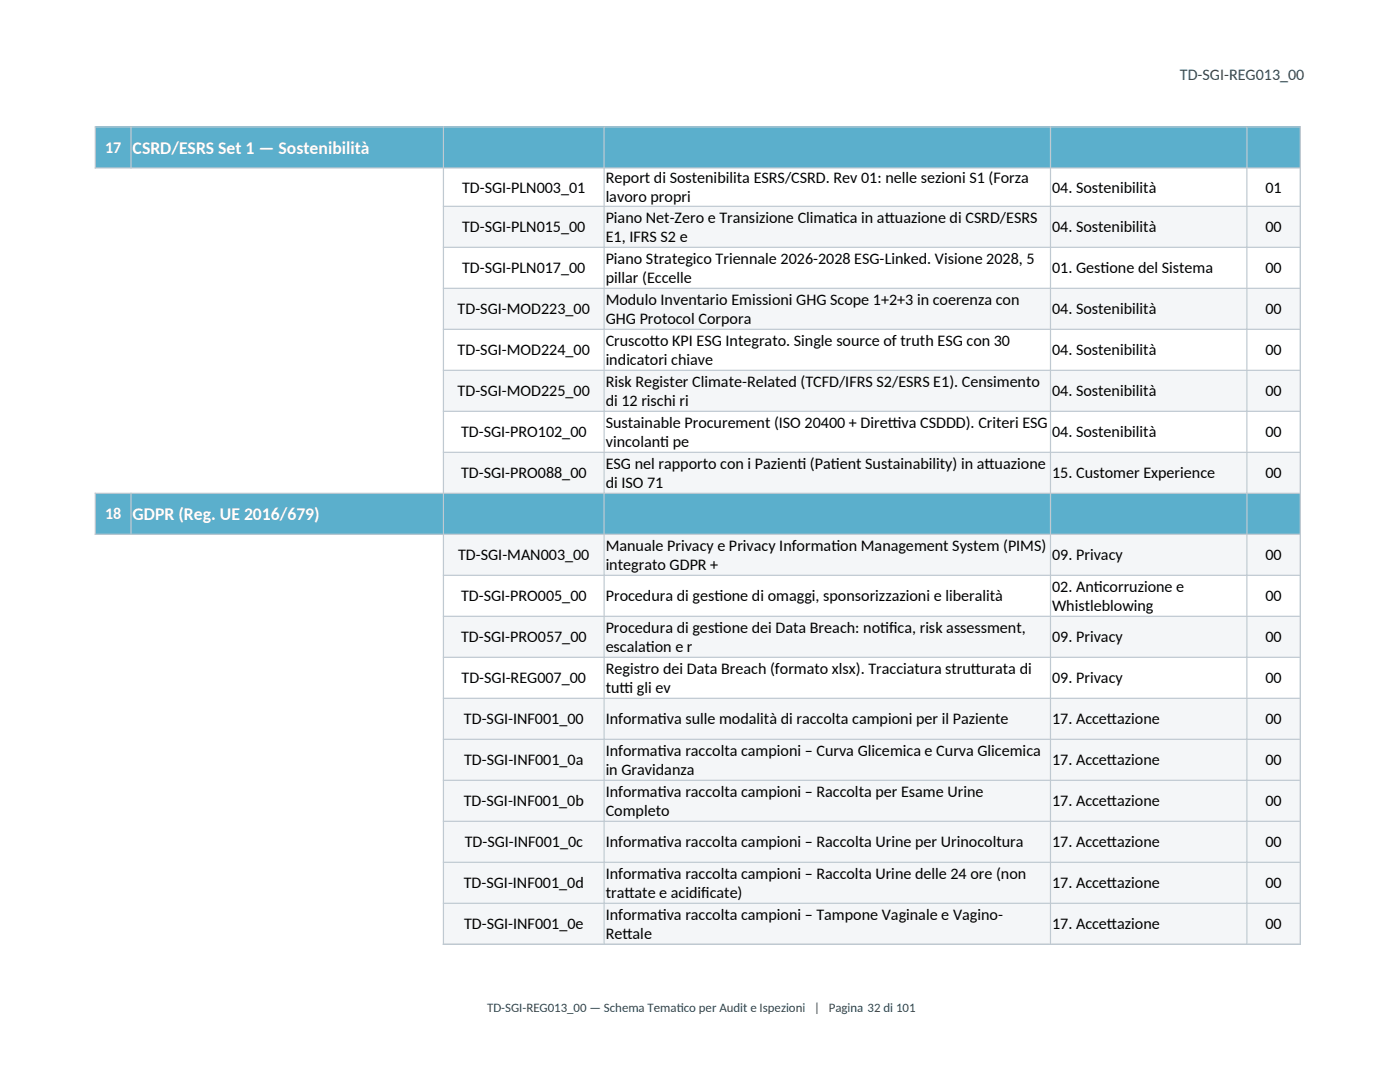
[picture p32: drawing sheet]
<svg xmlns="http://www.w3.org/2000/svg" width="279mm" height="216mm" viewBox="0 0 279 216" stroke-linecap="round" stroke-linejoin="round" font-family="sans-serif">
<defs><g id="words">
<g font-size="3.5" fill="#fff">
<text x="26.5" y="30.6">CSRD/ESRS Set 1 — Sostenibilità</text>
<text x="26.5" y="103.7">GDPR (Reg. UE 2016/679)</text>
</g>
<text font-size="3.2" fill="#1b505f" x="235.5" y="15.9">TD-SGI-REG013_00</text>
<g font-size="3.2" fill="#fff">
<text x="21" y="30.5">17</text>
<text x="21" y="103.6">18</text>
</g>
<g font-size="3.2">
<text x="92.2" y="38.5">TD-SGI-PLN003_01</text>
<text x="120.9" y="36.5">Report di Sostenibilita ESRS/CSRD. Rev 01: nelle sezioni S1 (Forza</text>
<text x="120.9" y="40.4">lavoro propri</text>
<text x="210" y="38.5">04. Sostenibilità</text>
<text x="252.6" y="38.5">01</text>
<text x="92.2" y="46.4">TD-SGI-PLN015_00</text>
<text x="120.9" y="44.4">Piano Net-Zero e Transizione Climat</text>
<text x="166.5" y="44.4">ica in at</text>
<text x="176.6" y="44.4">tuazione di CSRD/ESRS</text>
<text x="210" y="46.4">04. Sostenibilità</text>
<text x="252.6" y="46.4">00</text>
<text x="120.9" y="48.3">E1, IFRS S2 e</text>
<text x="120.9" y="52.6">Piano Strategico Triennale 2026-2028 ESG-Linked. Visione 2028, 5</text>
<text x="92.2" y="54.6">TD-SGI-PLN017_00</text>
<text x="120.9" y="56.5">pillar (Eccelle</text>
<text x="210" y="54.6">01. Gest</text>
<text x="219.6" y="54.6">ione del Sistema</text>
<text x="252.6" y="54.6">00</text>
<text x="91.3" y="62.7">TD-SGI-MOD223_00</text>
<text x="120.9" y="60.8">Modulo Inventario Emissioni GHG Scope 1+2+3 in coerenza con</text>
<text x="120.9" y="64.7">GHG Protocol Corpora</text>
<text x="210" y="62.7">04. Sostenibilità</text>
<text x="252.6" y="62.7">00</text>
<text x="91.3" y="70.9">TD-SGI-MOD224_00</text>
<text x="120.9" y="69">Cruscot</text>
<text x="129.7" y="69">to KPI ESG Integrato. Single source of truth ESG con 30</text>
<text x="210" y="70.9">04. Sostenibilità</text>
<text x="252.6" y="70.9">00</text>
<text x="120.9" y="72.9">indicatori chiave</text>
<text x="120.9" y="77.1">Risk Register Climate-Related (TCFD/IFRS S2/ESRS E1). Censimento</text>
<text x="91.3" y="79.1">TD-SGI-MOD225_00</text>
<text x="120.9" y="81">di 12 rischi ri</text>
<text x="210" y="79.1">04. Sostenibilità</text>
<text x="252.6" y="79.1">00</text>
<text x="92" y="87.3">TD-SGI-PRO102_00</text>
<text x="120.9" y="85.3">Sustainable Procurement (ISO 20400 + Diret</text>
<text x="120.9" y="89.2">vincolant</text>
<text x="131.8" y="89.2">i pe</text>
<text x="177.2" y="85.3">t</text>
<text x="177.2" y="85.3">iva CSDDD). Criteri ESG</text>
<text x="210" y="87.3">04. Sostenibilità</text>
<text x="252.6" y="87.3">00</text>
<text x="92" y="95.5">TD-SGI-PRO088_00</text>
<text x="120.9" y="93.5">ESG nel rapporto con i Pazient</text>
<text x="159.1" y="93.5">i (Pat</text>
<text x="165.8" y="93.5">ient Sustainability) in at</text>
<text x="196.5" y="93.5">tuazione</text>
<text x="210" y="95.5">15. Customer Experience</text>
<text x="252.6" y="95.5">00</text>
<text x="120.9" y="97.4">di ISO 71</text>
<text x="91.4" y="111.8">TD-SGI-MAN003_00</text>
<text x="120.9" y="109.9">Manuale Privacy e Privacy Informat</text>
<text x="120.9" y="113.8">integrato GDPR +</text>
<text x="165.9" y="109.9">ion Management System (PIMS)</text>
<text x="210" y="111.8">09. Privacy</text>
<text x="252.6" y="111.8">00</text>
<text x="210" y="118">02. Ant</text>
<text x="218.3" y="118">icorruzione e</text>
<text x="92" y="120">TD-SGI-PRO005_00</text>
<text x="120.9" y="120">Procedura di gest</text>
<text x="142.6" y="120">ione di omaggi, sponsorizzazioni e liberalità</text>
<text x="210" y="121.9">Whistleblowing</text>
<text x="252.6" y="120">00</text>
<text x="92" y="128.2">TD-SGI-PRO057_00</text>
<text x="120.9" y="126.2">Procedura di gest</text>
<text x="120.9" y="130.1">escalat</text>
<text x="128.9" y="130.1">ion e r</text>
<text x="142.5" y="126.2">ione dei Data Breach: notica, risk assessment,</text>
<text x="175.6" y="126.2">if</text>
<text x="210" y="128.2">09. Privacy</text>
<text x="252.6" y="128.2">00</text>
<text x="92.1" y="136.4">TD-SGI-REG007_00</text>
<text x="120.9" y="134.4">Registro dei Data Breach (formato xlsx). Tracciatura strut</text>
<text x="193.8" y="134.4">turata di</text>
<text x="210" y="136.4">09. Privacy</text>
<text x="252.6" y="136.4">00</text>
<text x="120.9" y="138.3">tut</text>
<text x="123.6" y="138.3">t</text>
<text x="123.6" y="138.3">i gli ev</text>
<text x="92.6" y="144.5">TD-SGI-INF001_00</text>
<text x="120.9" y="144.5">Informat</text>
<text x="131.3" y="144.5">iva sulle modalità di raccolta campioni per il Paziente</text>
<text x="210" y="144.5">17. Accet</text>
<text x="220.9" y="144.5">tazione</text>
<text x="252.6" y="144.5">00</text>
<text x="92.6" y="152.7">TD-SGI-INF001_0a</text>
<text x="120.9" y="150.8">Informat</text>
<text x="120.9" y="154.7">in Gravidanza</text>
<text x="131.3" y="150.8">iva raccolta campioni – Curva Glicemica e Curva Glicemica</text>
<text x="210" y="152.7">17. Accet</text>
<text x="220.9" y="152.7">tazione</text>
<text x="252.6" y="152.7">00</text>
<text x="92.6" y="160.9">TD-SGI-INF001_0b</text>
<text x="120.9" y="158.9">Informat</text>
<text x="131.3" y="158.9">iva raccolta campioni – Raccolta per Esame Urine</text>
<text x="210" y="160.9">17. Accet</text>
<text x="220.9" y="160.9">tazione</text>
<text x="252.6" y="160.9">00</text>
<text x="120.9" y="162.9">Completo</text>
<text x="92.7" y="169.1">TD-SGI-INF001_0c</text>
<text x="120.9" y="169.1">Informat</text>
<text x="131.3" y="169.1">iva raccolta campioni – Raccolta Urine per Urinocoltura</text>
<text x="210" y="169.1">17. Accet</text>
<text x="220.9" y="169.1">tazione</text>
<text x="252.6" y="169.1">00</text>
<text x="92.6" y="177.3">TD-SGI-INF001_0d</text>
<text x="120.9" y="175.3">Informat</text>
<text x="120.9" y="179.2">trat</text>
<text x="124.6" y="179.2">tate e acidif</text>
<text x="131.3" y="175.3">iva raccolta campioni – Raccolta Urine delle 24 ore (non</text>
<text x="140" y="179.2">icate)</text>
<text x="210" y="177.3">17. Accet</text>
<text x="220.9" y="177.3">tazione</text>
<text x="252.6" y="177.3">00</text>
<text x="92.6" y="185.4">TD-SGI-INF001_0e</text>
<text x="120.9" y="183.5">Informat</text>
<text x="131.3" y="183.5">iva raccolta campioni – Tampone Vaginale e Vagino-</text>
<text x="210" y="185.4">17. Accet</text>
<text x="220.9" y="185.4">tazione</text>
<text x="252.6" y="185.4">00</text>
<text x="120.9" y="187.4">Ret</text>
<text x="124.2" y="187.4">tale</text>
</g>
<g font-size="2.6" fill="#1b505f">
<text x="97.2" y="201.9">TD-SGI-REG013_00 — Schema Temat</text>
<text x="135" y="201.9">ico per Audit e Ispezioni | Pagina 32 di 101</text>
</g>
</g></defs>
<path d="M19 25.3h240.5v8.2h-240.5z" fill-rule="evenodd" fill="#5bafcc"/>
<g fill="#f4f6f8">
<path d="M88.5 41.1h171v8.2h-171z" fill-rule="evenodd"/>
<path d="M88.5 57.5h171v8.2h-171z" fill-rule="evenodd"/>
<path d="M88.5 73.9h171v8.2h-171z" fill-rule="evenodd"/>
<path d="M88.5 90.2h171v8.2h-171z" fill-rule="evenodd"/>
</g>
<path d="M19 98.4h240.5v8.2h-240.5z" fill-rule="evenodd" fill="#5bafcc"/>
<g fill="#f4f6f8">
<path d="M88.5 106.6h171v8.2h-171z" fill-rule="evenodd"/>
<path d="M88.5 123h171v8.1h-171z" fill-rule="evenodd"/>
<path d="M88.5 139.3h171v49.1h-171z" fill-rule="evenodd"/>
</g>
<g fill="none" stroke="#bfc9d1" stroke-width=".24">
<path d="M18.9 25.3h240.7M18.9 33.5h240.7M19 25.2v8.4M26.1 25.2v8.4M88.5 25.2v163.3M120.6 25.2v163.3M209.6 25.2v163.3M248.8 25.2v163.3M259.5 25.2v163.3M88.4 41.2h171.2M88.4 49.3h171.2M88.4 57.5h171.2"/>
<path d="M88.4 65.7h171.2M88.4 73.9h171.2M18.9 98.4h240.7M19 98.3v8.4M26.1 98.3v8.4M88.4 82.1h171.2M88.4 90.3h171.2M18.9 106.6h240.7M88.4 114.8h171.2M88.4 123h171.2M88.4 131.2h171.2M88.4 139.3h171.2"/>
<path d="M88.4 147.5h171.2M88.4 155.7h171.2M88.4 163.9h171.2M88.4 172.1h171.2M88.4 180.2h171.2M88.4 188.4h171.2"/>
</g>
<use href="#words"/>
</svg>
